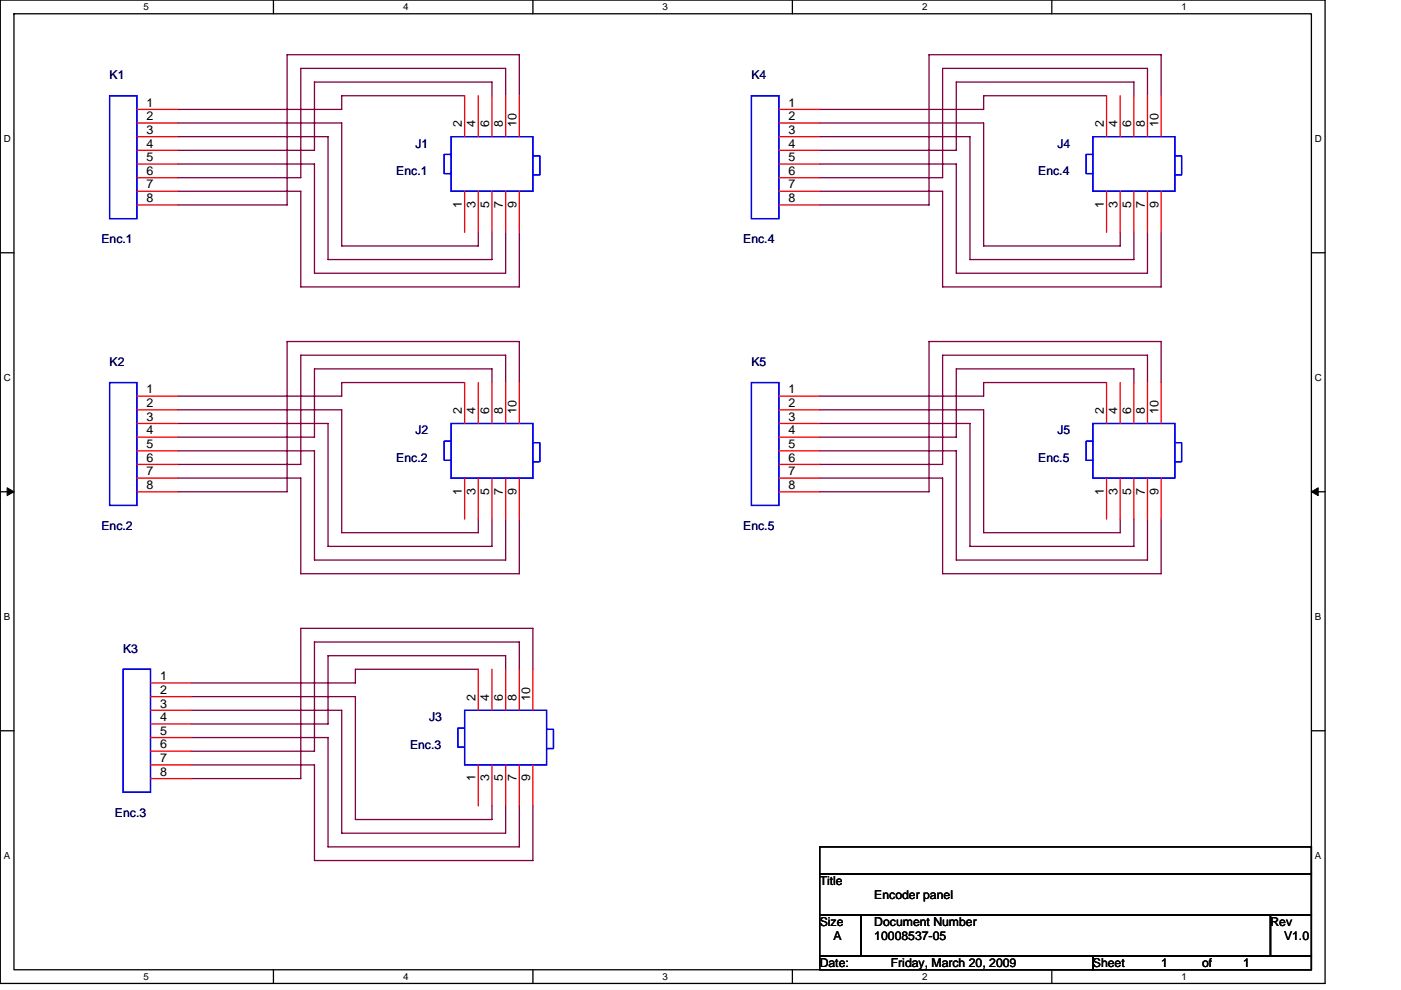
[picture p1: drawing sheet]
<svg xmlns="http://www.w3.org/2000/svg" width="297mm" height="210mm" viewBox="0 0 297 210" stroke-linecap="round" stroke-linejoin="round" font-family="sans-serif">
<defs><g id="words">
<g font-size="2.6" fill="#000080">
<text x="23.2" y="16.8">K1</text>
<text x="159.3" y="16.8">K4</text>
<text x="88.1" y="31.3">J1</text>
<text x="224.2" y="31.3">J4</text>
<text x="84" y="37.1">Enc.1</text>
<text x="220.1" y="37.1">Enc.4</text>
<text x="21.5" y="51.6">Enc.1</text>
<text x="157.6" y="51.6">Enc.4</text>
<text x="23.2" y="77.6">K2</text>
<text x="159.3" y="77.6">K5</text>
<text x="88.1" y="92.1">J2</text>
<text x="224.2" y="92.1">J5</text>
<text x="84" y="97.9">Enc.2</text>
<text x="220.1" y="97.9">Enc.5</text>
<text x="21.5" y="112.4">Enc.2</text>
<text x="157.6" y="112.4">Enc.5</text>
<text x="26.1" y="138.5">K3</text>
<text x="91" y="152.9">J3</text>
<text x="86.9" y="158.7">Enc.3</text>
<text x="24.4" y="173.2">Enc.3</text>
</g>
<g font-size="2.6">
<text x="31" y="22.6">1</text>
<text x="167.1" y="22.6">1</text>
<text x="31" y="25.5">2</text>
<text x="31" y="28.4">3</text>
<text x="97.9" y="26.9" transform="rotate(-90 97.9 26.9)">2</text>
<text x="100.8" y="26.9" transform="rotate(-90 100.8 26.9)">4</text>
<text x="103.7" y="26.9" transform="rotate(-90 103.7 26.9)">6</text>
<text x="106.6" y="26.9" transform="rotate(-90 106.6 26.9)">8</text>
<text x="109.5" y="26.9" transform="rotate(-90 109.5 26.9)">10</text>
<text x="167.1" y="25.5">2</text>
<text x="167.1" y="28.4">3</text>
<text x="234" y="26.9" transform="rotate(-90 234 26.9)">2</text>
<text x="236.9" y="26.9" transform="rotate(-90 236.9 26.9)">4</text>
<text x="239.8" y="26.9" transform="rotate(-90 239.8 26.9)">6</text>
<text x="242.7" y="26.9" transform="rotate(-90 242.7 26.9)">8</text>
<text x="245.6" y="26.9" transform="rotate(-90 245.6 26.9)">10</text>
<text x="31" y="31.3">4</text>
<text x="31" y="34.2">5</text>
<text x="167.1" y="31.3">4</text>
<text x="167.1" y="34.2">5</text>
<text x="31" y="37.1">6</text>
<text x="31" y="40">7</text>
<text x="167.1" y="37.1">6</text>
<text x="167.1" y="40">7</text>
<text x="31" y="42.9">8</text>
<text x="97.9" y="44" transform="rotate(-90 97.9 44)">1</text>
<text x="100.8" y="44" transform="rotate(-90 100.8 44)">3</text>
<text x="103.7" y="44" transform="rotate(-90 103.7 44)">5</text>
<text x="106.6" y="44" transform="rotate(-90 106.6 44)">7</text>
<text x="109.5" y="44" transform="rotate(-90 109.5 44)">9</text>
<text x="167.1" y="42.9">8</text>
<text x="234" y="44" transform="rotate(-90 234 44)">1</text>
<text x="236.9" y="44" transform="rotate(-90 236.9 44)">3</text>
<text x="239.8" y="44" transform="rotate(-90 239.8 44)">5</text>
<text x="242.7" y="44" transform="rotate(-90 242.7 44)">7</text>
<text x="245.6" y="44" transform="rotate(-90 245.6 44)">9</text>
<text x="31" y="83.4">1</text>
<text x="167.1" y="83.4">1</text>
<text x="31" y="86.3">2</text>
<text x="31" y="89.2">3</text>
<text x="97.9" y="87.8" transform="rotate(-90 97.9 87.8)">2</text>
<text x="100.8" y="87.8" transform="rotate(-90 100.8 87.8)">4</text>
<text x="103.7" y="87.8" transform="rotate(-90 103.7 87.8)">6</text>
<text x="106.6" y="87.8" transform="rotate(-90 106.6 87.8)">8</text>
<text x="109.5" y="87.8" transform="rotate(-90 109.5 87.8)">10</text>
<text x="167.1" y="86.3">2</text>
<text x="167.1" y="89.2">3</text>
<text x="234" y="87.8" transform="rotate(-90 234 87.8)">2</text>
<text x="236.9" y="87.8" transform="rotate(-90 236.9 87.8)">4</text>
<text x="239.8" y="87.8" transform="rotate(-90 239.8 87.8)">6</text>
<text x="242.7" y="87.8" transform="rotate(-90 242.7 87.8)">8</text>
<text x="245.6" y="87.8" transform="rotate(-90 245.6 87.8)">10</text>
<text x="31" y="92.1">4</text>
<text x="31" y="95">5</text>
<text x="167.1" y="92.1">4</text>
<text x="167.1" y="95">5</text>
<text x="31" y="97.9">6</text>
<text x="31" y="100.8">7</text>
<text x="167.1" y="97.9">6</text>
<text x="167.1" y="100.8">7</text>
<text x="31" y="103.7">8</text>
<text x="97.9" y="104.9" transform="rotate(-90 97.9 104.9)">1</text>
<text x="100.8" y="104.9" transform="rotate(-90 100.8 104.9)">3</text>
<text x="103.7" y="104.9" transform="rotate(-90 103.7 104.9)">5</text>
<text x="106.6" y="104.9" transform="rotate(-90 106.6 104.9)">7</text>
<text x="109.5" y="104.9" transform="rotate(-90 109.5 104.9)">9</text>
<text x="167.1" y="103.7">8</text>
<text x="234" y="104.9" transform="rotate(-90 234 104.9)">1</text>
<text x="236.9" y="104.9" transform="rotate(-90 236.9 104.9)">3</text>
<text x="239.8" y="104.9" transform="rotate(-90 239.8 104.9)">5</text>
<text x="242.7" y="104.9" transform="rotate(-90 242.7 104.9)">7</text>
<text x="245.6" y="104.9" transform="rotate(-90 245.6 104.9)">9</text>
<text x="33.9" y="144.2">1</text>
<text x="33.9" y="147.1">2</text>
<text x="100.8" y="148.6" transform="rotate(-90 100.8 148.6)">2</text>
<text x="103.7" y="148.6" transform="rotate(-90 103.7 148.6)">4</text>
<text x="106.6" y="148.6" transform="rotate(-90 106.6 148.6)">6</text>
<text x="109.5" y="148.6" transform="rotate(-90 109.5 148.6)">8</text>
<text x="112.4" y="148.6" transform="rotate(-90 112.4 148.6)">10</text>
<text x="33.9" y="150">3</text>
<text x="33.9" y="152.9">4</text>
<text x="33.9" y="155.8">5</text>
<text x="33.9" y="158.7">6</text>
<text x="33.9" y="161.6">7</text>
<text x="33.9" y="164.5">8</text>
<text x="100.8" y="165.7" transform="rotate(-90 100.8 165.7)">1</text>
<text x="103.7" y="165.7" transform="rotate(-90 103.7 165.7)">3</text>
<text x="106.6" y="165.7" transform="rotate(-90 106.6 165.7)">5</text>
<text x="109.5" y="165.7" transform="rotate(-90 109.5 165.7)">7</text>
<text x="112.4" y="165.7" transform="rotate(-90 112.4 165.7)">9</text>
<text x="173.8" y="187.7">Title</text>
<text x="185.4" y="190.6">Encoder panel</text>
<text x="173.8" y="196.4">Size</text>
<text x="185.4" y="196.4">Document Number</text>
<text x="269.4" y="196.4">Rev</text>
<text x="176.7" y="199.3">A</text>
<text x="185.4" y="199.3">10008537-05</text>
<text x="272.2" y="199.3">V1.0</text>
<text x="173.8" y="205">Date:</text>
<text x="188.9" y="205">Friday, March 20, 2009</text>
<text x="231.7" y="205">Sheet</text>
<text x="246.2" y="205">1</text>
<text x="254.9" y="205">of</text>
<text x="263.6" y="205">1</text>
</g>
<g font-size="2.1">
<text x="30.5" y="2.2">5</text>
<text x="85.5" y="2.2">4</text>
<text x="140.5" y="2.2">3</text>
<text x="195.5" y="2.2">2</text>
<text x="250.5" y="2.2">1</text>
<text x=".8" y="30.1">D</text>
<text x="278.8" y="30.1">D</text>
<text x=".8" y="80.8">C</text>
<text x="278.8" y="80.8">C</text>
<text x=".8" y="131.4">B</text>
<text x="278.8" y="131.4">B</text>
<text x=".8" y="182.1">A</text>
<text x="278.8" y="182.1">A</text>
<text x="30.5" y="207.8">5</text>
<text x="85.5" y="207.8">4</text>
<text x="140.5" y="207.8">3</text>
<text x="195.5" y="207.8">2</text>
<text x="250.5" y="207.8">1</text>
</g>
</g></defs>
<path d="M.1 0h280.8v208.5h-280.8zM3 2.9h275v202.7h-275z" fill="none" stroke="#000" stroke-width=".28"/>
<g fill="#fff">
<path d="M30.5 .3h1.1v2.3h-1.1z"/>
<path d="M30.5 205.9h1.1v2.3h-1.1z"/>
</g>
<path d="M58 0v2.9M58 205.6v2.9" fill="none" stroke="#000" stroke-width=".28"/>
<g fill="#fff">
<path d="M85.5 .3h1.1v2.3h-1.1z"/>
<path d="M85.5 205.9h1.1v2.3h-1.1z"/>
</g>
<path d="M113 0v2.9M113 205.6v2.9" fill="none" stroke="#000" stroke-width=".28"/>
<g fill="#fff">
<path d="M140.5 .3h1.1v2.3h-1.1z"/>
<path d="M140.5 205.9h1.1v2.3h-1.1z"/>
</g>
<path d="M168 0v2.9M168 205.6v2.9" fill="none" stroke="#000" stroke-width=".28"/>
<g fill="#fff">
<path d="M195.5 .3h1.2v2.3h-1.2z"/>
<path d="M195.5 205.9h1.2v2.3h-1.2z"/>
</g>
<path d="M223 0v2.9M223 205.6v2.9" fill="none" stroke="#000" stroke-width=".28"/>
<g fill="#fff">
<path d="M250.5 .3h1.2v2.3h-1.2z"/>
<path d="M250.5 205.9h1.2v2.3h-1.2z"/>
<path d="M.8 28.3h1.5v2.3h-1.5z"/>
<path d="M278.8 28.3h1.5v2.3h-1.5z"/>
<path d="M.8 78.9h1.5v2.3h-1.5z"/>
<path d="M278.8 78.9h1.5v2.3h-1.5z"/>
</g>
<path d="M.1 53.6h2.9M278 53.6h2.9" fill="none" stroke="#000" stroke-width=".28"/>
<g fill="#fff">
<path d="M.8 129.6h1.4v2.3h-1.4z"/>
<path d="M278.8 129.6h1.4v2.3h-1.4z"/>
</g>
<path d="M.1 104.3h2.9M278 104.3h2.9" fill="none" stroke="#000" stroke-width=".28"/>
<path d="M1.5 103.4l1.5 .9-1.5 .8zM278 104.3l1.5-.9v1.7z" fill="#000" stroke="#000" stroke-width=".21"/>
<g fill="#fff">
<path d="M.8 180.3h1.4v2.3h-1.4z"/>
<path d="M278.8 180.3h1.4v2.3h-1.4z"/>
</g>
<path d="M.1 154.9h2.9M278 154.9h2.9M173.8 179.6h104.2v5.7h-104.2zM173.8 194h8.7v8.7h-8.7zM173.8 185.3h104.2v8.7h-104.2zM182.5 194h86.9v8.7h-86.9zM269.4 194h8.6v8.7h-8.6zM173.8 202.7h57.9v2.9h-57.9zM231.7 202.7h46.3v2.9h-46.3z" fill="none" stroke="#000" stroke-width=".28"/>
<g fill="none" stroke="#800040" stroke-width=".28">
<path d="M37.7 26.1h34.8v26.1h28.9v-2.9M37.7 29h31.9v26h34.7v-5.7M37.7 34.8h29v23.1h40.5v-8.6M98.5 20.3h-26v2.9h-34.8M104.3 20.3v-2.9h-37.6v14.5h-29M107.2 20.3v-5.8h-43.4v23.2h-26.1M110.1 20.3v-8.7h-49.2v31.9h-23.2M173.8 26.1h34.8v26.1h28.9v-2.9M173.8 29h31.9v26h34.7v-5.7M173.8 34.8h29v23.1h40.5v-8.6M234.6 20.3h-26v2.9h-34.8M240.4 20.3v-2.9h-37.6v14.5h-29"/>
<path d="M243.3 20.3v-5.8h-43.4v23.2h-26.1M246.2 20.3v-8.7h-49.2v31.9h-23.2M37.7 40.6h26.1v20.2h46.3v-11.5M173.8 40.6h26.1v20.2h46.3v-11.5M37.7 86.9h34.8v26h28.9v-2.8M37.7 89.8h31.9v26h34.7v-5.7M37.7 95.6h29v23.1h40.5v-8.6M98.5 81.1h-26v2.9h-34.8M104.3 81.1v-2.9h-37.6v14.5h-29M107.2 81.1v-5.8h-43.4v23.2h-26.1M110.1 81.1v-8.7h-49.2v31.9h-23.2M173.8 86.9h34.8v26h28.9v-2.8"/>
<path d="M173.8 89.8h31.9v26h34.7v-5.7M173.8 95.6h29v23.1h40.5v-8.6M234.6 81.1h-26v2.9h-34.8M240.4 81.1v-2.9h-37.6v14.5h-29M243.3 81.1v-5.8h-43.4v23.2h-26.1M246.2 81.1v-8.7h-49.2v31.9h-23.2M37.7 101.4h26.1v20.2h46.3v-11.5M173.8 101.4h26.1v20.2h46.3v-11.5M40.6 150.6h31.9v26.1h34.7v-5.8M40.6 156.4h29v23.2h40.5v-8.7M40.6 147.7h34.8v26.1h28.9v-2.9M101.4 141.9h-26v2.9h-34.8"/>
<path d="M107.2 141.9v-2.9h-37.6v14.5h-29M110.1 141.9v-5.8h-43.4v23.2h-26.1M113 141.9v-8.7h-49.2v31.9h-23.2M40.6 162.2h26.1v20.3h46.3v-11.6"/>
</g>
<g fill="none" stroke="#00f" stroke-width=".28">
<path d="M23.2 20.3h5.8v26.1h-5.8zM95.6 29h17.4v11.6h-17.4zM95.6 32.7h-1.4v4.1h1.4M113 33h1.4v4.1h-1.4M159.3 20.3h5.8v26.1h-5.8zM231.7 29h17.4v11.6h-17.4zM231.7 32.7h-1.4v4.1h1.4M249.1 33h1.4v4.1h-1.4M23.2 81.1h5.8v26.1h-5.8zM95.6 89.8h17.4v11.6h-17.4zM95.6 93.6h-1.4v4h1.4M113 93.9h1.4v4h-1.4"/>
<path d="M159.3 81.1h5.8v26.1h-5.8zM231.7 89.8h17.4v11.6h-17.4zM231.7 93.6h-1.4v4h1.4M249.1 93.9h1.4v4h-1.4M26.1 141.9h5.8v26.1h-5.8zM98.5 150.6h17.4v11.6h-17.4zM98.5 154.4h-1.4v4h1.4M115.9 154.6h1.4v4.1h-1.4"/>
</g>
<g fill="none" stroke="#f00" stroke-width=".28">
<path d="M29 23.2h8.7M29 26.1h8.7M29 29h8.7M29 31.9h8.7M29 34.8h8.7M29 37.7h8.7M98.5 20.3v8.7M101.4 20.3v8.7M104.3 20.3v8.7M107.2 20.3v8.7M110.1 20.3v8.7M165.1 23.2h8.7"/>
<path d="M165.1 26.1h8.7M165.1 29h8.7M165.1 31.9h8.7M165.1 34.8h8.7M165.1 37.7h8.7M234.6 20.3v8.7M237.5 20.3v8.7M240.4 20.3v8.7M243.3 20.3v8.7M246.2 20.3v8.7M29 40.6h8.7M29 43.5h8.7"/>
<path d="M98.5 40.6v8.7M101.4 40.6v8.7M104.3 40.6v8.7M107.2 40.6v8.7M110.1 40.6v8.7M165.1 40.6h8.7M165.1 43.5h8.7M234.6 40.6v8.7M237.5 40.6v8.7M240.4 40.6v8.7M243.3 40.6v8.7M246.2 40.6v8.7"/>
<path d="M29 84h8.7M29 86.9h8.7M29 89.8h8.7M29 92.7h8.7M29 95.6h8.7M29 98.5h8.7M98.5 81.1v8.7M101.4 81.1v8.7M104.3 81.1v8.7M107.2 81.1v8.7M110.1 81.1v8.7M165.1 84h8.7"/>
<path d="M165.1 86.9h8.7M165.1 89.8h8.7M165.1 92.7h8.7M165.1 95.6h8.7M165.1 98.5h8.7M234.6 81.1v8.7M237.5 81.1v8.7M240.4 81.1v8.7M243.3 81.1v8.7M246.2 81.1v8.7M29 101.4h8.7M29 104.3h8.7"/>
<path d="M98.5 101.4v8.7M101.4 101.4v8.7M104.3 101.4v8.7M107.2 101.4v8.7M110.1 101.4v8.7M165.1 101.4h8.7M165.1 104.3h8.7M234.6 101.4v8.7M237.5 101.4v8.7M240.4 101.4v8.7M243.3 101.4v8.7M246.2 101.4v8.7"/>
<path d="M31.9 144.8h8.7M31.9 147.7h8.7M31.9 150.6h8.7M31.9 153.5h8.7M31.9 156.4h8.7M31.9 159.3h8.7M101.4 141.9v8.7M104.3 141.9v8.7M107.2 141.9v8.7M110.1 141.9v8.7M113 141.9v8.7M31.9 162.2h8.7"/>
<path d="M31.9 165.1h8.7M101.4 162.2v8.7M104.3 162.2v8.7M107.2 162.2v8.7M110.1 162.2v8.7M113 162.2v8.7"/>
</g>
<use href="#words"/>
</svg>
